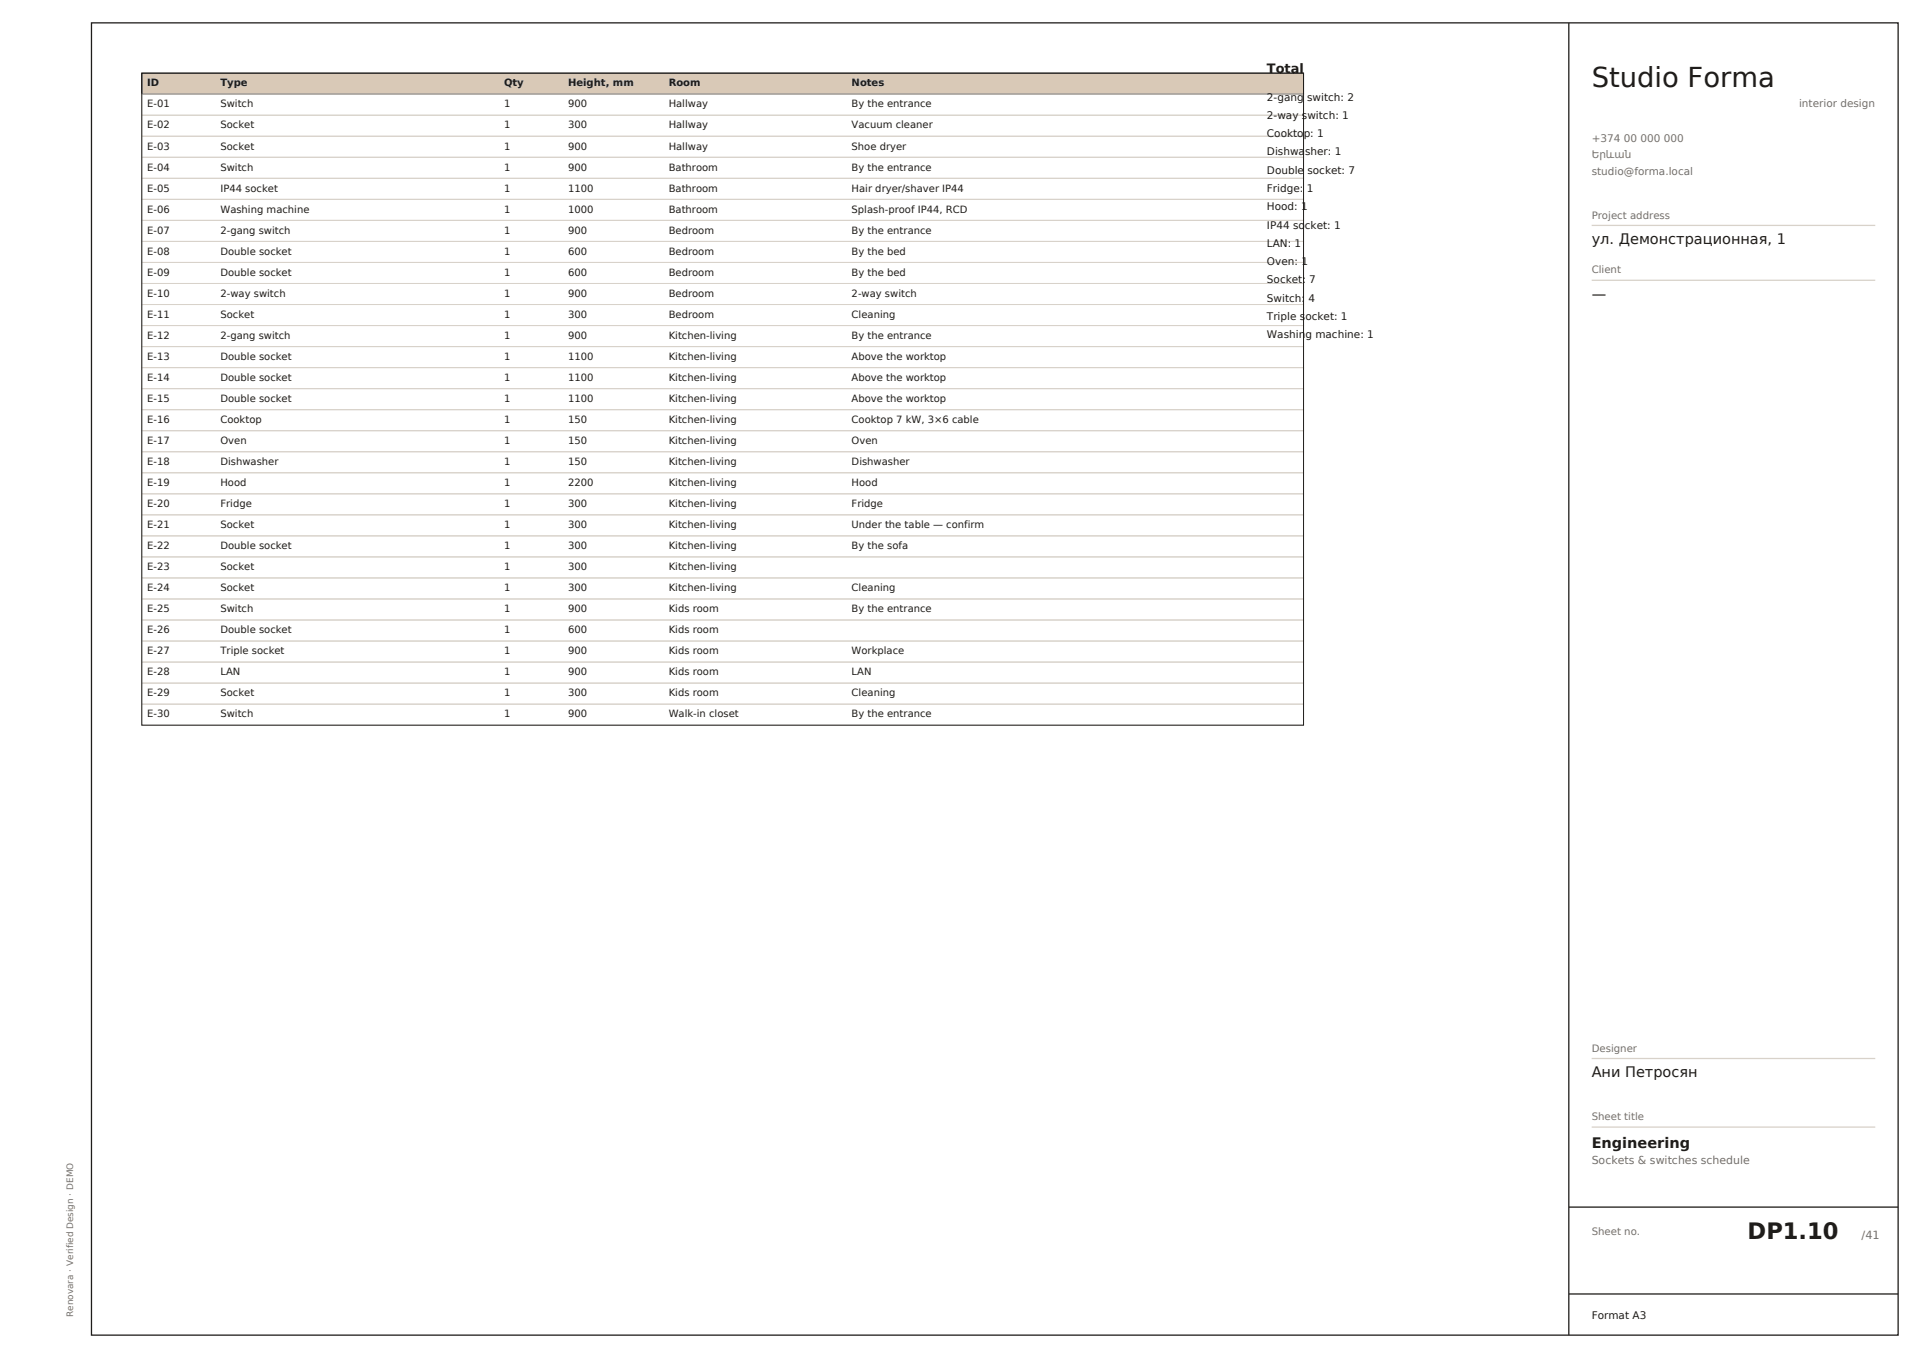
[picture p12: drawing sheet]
<svg xmlns="http://www.w3.org/2000/svg" width="420mm" height="297mm" viewBox="0 0 420 297" stroke-linecap="round" stroke-linejoin="round" font-family="sans-serif">
<defs><g id="words">
<text font-size="6" fill="#1f1d1b" x="348" y="19">Studio Forma</text>
<text font-size="4.9" fill="#1f1d1b" x="382.1" y="271">DP1.10</text>
<g font-size="3.2" fill="#1f1d1b">
<text x="348" y="53.3">ул. Демонстрационная, 1</text>
<text x="348" y="65.3">—</text>
<text x="348" y="235.5">Ани Петросян</text>
<text x="348" y="251">Engineering</text>
</g>
<text font-size="2.8" fill="#1f1d1b" x="277" y="16">Total</text>
<text font-size="2.5" fill="#7a7068" x="407" y="271">/41</text>
<text font-size="2.4" fill="#7a7068" x="348" y="254.6">Sockets &amp; switches schedule</text>
<g font-size="2.3" fill="#1f1d1b">
<text x="277" y="22">2-gang switch: 2</text>
<text x="277" y="26">2-way switch: 1</text>
<text x="277" y="30">Cooktop: 1</text>
<text x="277" y="34">Dishwasher: 1</text>
<text x="277" y="38">Double socket: 7</text>
<text x="277" y="42">Fridge: 1</text>
<text x="277" y="46">Hood: 1</text>
<text x="277" y="50">IP44 socket: 1</text>
<text x="277" y="54">LAN: 1</text>
<text x="277" y="58">Oven: 1</text>
<text x="277" y="62">Socket: 7</text>
<text x="277" y="66">Switch: 4</text>
<text x="277" y="70">Triple socket: 1</text>
<text x="277" y="74">Washing machine: 1</text>
<text x="348" y="288.5">Format A3</text>
</g>
<g font-size="2.3" fill="#7a7068">
<text x="393.3" y="23.5">interior design</text>
<text x="348" y="31">+374 00 000 000</text>
<text x="348" y="34.6">Երևան</text>
<text x="348" y="38.2">studio@forma.local</text>
</g>
<g font-size="2.2" fill="#1f1d1b">
<text x="32.2" y="18.9">ID</text>
<text x="32.2" y="23.5">E-01</text>
<text x="48.2" y="18.9">Type</text>
<text x="48.2" y="23.5">Switch</text>
<text x="110.2" y="18.9">Qty</text>
<text x="110.2" y="23.5">1</text>
<text x="124.2" y="18.9">Height, mm</text>
<text x="124.2" y="23.5">900</text>
<text x="146.2" y="18.9">Room</text>
<text x="146.2" y="23.5">Hallway</text>
<text x="186.2" y="18.9">Notes</text>
<text x="186.2" y="23.5">By the entrance</text>
<text x="32.2" y="28.1">E-02</text>
<text x="48.2" y="28.1">Socket</text>
<text x="110.2" y="28.1">1</text>
<text x="124.2" y="28.1">300</text>
<text x="146.2" y="28.1">Hallway</text>
<text x="186.2" y="28.1">Vacuum cleaner</text>
<text x="32.2" y="32.7">E-03</text>
<text x="48.2" y="32.7">Socket</text>
<text x="110.2" y="32.7">1</text>
<text x="124.2" y="32.7">900</text>
<text x="146.2" y="32.7">Hallway</text>
<text x="186.2" y="32.7">Shoe dryer</text>
<text x="32.2" y="37.3">E-04</text>
<text x="32.2" y="41.9">E-05</text>
<text x="48.2" y="37.3">Switch</text>
<text x="48.2" y="41.9">IP44 socket</text>
<text x="110.2" y="37.3">1</text>
<text x="110.2" y="41.9">1</text>
<text x="124.2" y="37.3">900</text>
<text x="124.2" y="41.9">1100</text>
<text x="146.2" y="37.3">Bathroom</text>
<text x="146.2" y="41.9">Bathroom</text>
<text x="186.2" y="37.3">By the entrance</text>
<text x="186.2" y="41.9">Hair dryer/shaver IP44</text>
<text x="32.2" y="46.5">E-06</text>
<text x="48.2" y="46.5">Washing machine</text>
<text x="110.2" y="46.5">1</text>
<text x="124.2" y="46.5">1000</text>
<text x="146.2" y="46.5">Bathroom</text>
<text x="186.2" y="46.5">Splash-proof IP44, RCD</text>
<text x="32.2" y="51.1">E-07</text>
<text x="48.2" y="51.1">2-gang switch</text>
<text x="110.2" y="51.1">1</text>
<text x="124.2" y="51.1">900</text>
<text x="146.2" y="51.1">Bedroom</text>
<text x="186.2" y="51.1">By the entrance</text>
<text x="32.2" y="55.7">E-08</text>
<text x="48.2" y="55.7">Double socket</text>
<text x="110.2" y="55.7">1</text>
<text x="124.2" y="55.7">600</text>
<text x="146.2" y="55.7">Bedroom</text>
<text x="186.2" y="55.7">By the bed</text>
<text x="32.2" y="60.3">E-09</text>
<text x="32.2" y="64.9">E-10</text>
<text x="48.2" y="60.3">Double socket</text>
<text x="48.2" y="64.9">2-way switch</text>
<text x="110.2" y="60.3">1</text>
<text x="110.2" y="64.9">1</text>
<text x="124.2" y="60.3">600</text>
<text x="124.2" y="64.9">900</text>
<text x="146.2" y="60.3">Bedroom</text>
<text x="146.2" y="64.9">Bedroom</text>
<text x="186.2" y="60.3">By the bed</text>
<text x="186.2" y="64.9">2-way switch</text>
<text x="32.2" y="69.5">E-11</text>
<text x="48.2" y="69.5">Socket</text>
<text x="110.2" y="69.5">1</text>
<text x="124.2" y="69.5">300</text>
<text x="146.2" y="69.5">Bedroom</text>
<text x="186.2" y="69.5">Cleaning</text>
<text x="32.2" y="74.1">E-12</text>
<text x="48.2" y="74.1">2-gang switch</text>
<text x="110.2" y="74.1">1</text>
<text x="124.2" y="74.1">900</text>
<text x="146.2" y="74.1">Kitchen-living</text>
<text x="186.2" y="74.1">By the entrance</text>
<text x="32.2" y="78.7">E-13</text>
<text x="32.2" y="83.3">E-14</text>
<text x="48.2" y="78.7">Double socket</text>
<text x="48.2" y="83.3">Double socket</text>
<text x="110.2" y="78.7">1</text>
<text x="110.2" y="83.3">1</text>
<text x="124.2" y="78.7">1100</text>
<text x="124.2" y="83.3">1100</text>
<text x="146.2" y="78.7">Kitchen-living</text>
<text x="146.2" y="83.3">Kitchen-living</text>
<text x="186.2" y="78.7">Above the worktop</text>
<text x="186.2" y="83.3">Above the worktop</text>
<text x="32.2" y="87.9">E-15</text>
<text x="48.2" y="87.9">Double socket</text>
<text x="110.2" y="87.9">1</text>
<text x="124.2" y="87.9">1100</text>
<text x="146.2" y="87.9">Kitchen-living</text>
<text x="186.2" y="87.9">Above the worktop</text>
<text x="32.2" y="92.5">E-16</text>
<text x="48.2" y="92.5">Cooktop</text>
<text x="110.2" y="92.5">1</text>
<text x="124.2" y="92.5">150</text>
<text x="146.2" y="92.5">Kitchen-living</text>
<text x="186.2" y="92.5">Cooktop 7 kW, 3×6 cable</text>
<text x="32.2" y="97.1">E-17</text>
<text x="32.2" y="101.7">E-18</text>
<text x="48.2" y="97.1">Oven</text>
<text x="48.2" y="101.7">Dishwasher</text>
<text x="110.2" y="97.1">1</text>
<text x="110.2" y="101.7">1</text>
<text x="124.2" y="97.1">150</text>
<text x="124.2" y="101.7">150</text>
<text x="146.2" y="97.1">Kitchen-living</text>
<text x="146.2" y="101.7">Kitchen-living</text>
<text x="186.2" y="97.1">Oven</text>
<text x="186.2" y="101.7">Dishwasher</text>
<text x="32.2" y="106.3">E-19</text>
<text x="48.2" y="106.3">Hood</text>
<text x="110.2" y="106.3">1</text>
<text x="124.2" y="106.3">2200</text>
<text x="146.2" y="106.3">Kitchen-living</text>
<text x="186.2" y="106.3">Hood</text>
<text x="32.2" y="110.9">E-20</text>
<text x="48.2" y="110.9">Fridge</text>
<text x="110.2" y="110.9">1</text>
<text x="124.2" y="110.9">300</text>
<text x="146.2" y="110.9">Kitchen-living</text>
<text x="186.2" y="110.9">Fridge</text>
<text x="32.2" y="115.5">E-21</text>
<text x="48.2" y="115.5">Socket</text>
<text x="110.2" y="115.5">1</text>
<text x="124.2" y="115.5">300</text>
<text x="146.2" y="115.5">Kitchen-living</text>
<text x="186.2" y="115.5">Under the table — confirm</text>
<text x="32.2" y="120.1">E-22</text>
<text x="32.2" y="124.7">E-23</text>
<text x="48.2" y="120.1">Double socket</text>
<text x="48.2" y="124.7">Socket</text>
<text x="110.2" y="120.1">1</text>
<text x="110.2" y="124.7">1</text>
<text x="124.2" y="120.1">300</text>
<text x="124.2" y="124.7">300</text>
<text x="146.2" y="120.1">Kitchen-living</text>
<text x="146.2" y="124.7">Kitchen-living</text>
<text x="186.2" y="120.1">By the sofa</text>
<text x="32.2" y="129.3">E-24</text>
<text x="48.2" y="129.3">Socket</text>
<text x="110.2" y="129.3">1</text>
<text x="124.2" y="129.3">300</text>
<text x="146.2" y="129.3">Kitchen-living</text>
<text x="186.2" y="129.3">Cleaning</text>
<text x="32.2" y="133.9">E-25</text>
<text x="48.2" y="133.9">Switch</text>
<text x="110.2" y="133.9">1</text>
<text x="124.2" y="133.9">900</text>
<text x="146.2" y="133.9">Kids room</text>
<text x="186.2" y="133.9">By the entrance</text>
<text x="32.2" y="138.5">E-26</text>
<text x="32.2" y="143.1">E-27</text>
<text x="48.2" y="138.5">Double socket</text>
<text x="48.2" y="143.1">Triple socket</text>
<text x="110.2" y="138.5">1</text>
<text x="110.2" y="143.1">1</text>
<text x="124.2" y="138.5">600</text>
<text x="124.2" y="143.1">900</text>
<text x="146.2" y="138.5">Kids room</text>
<text x="146.2" y="143.1">Kids room</text>
<text x="186.2" y="143.1">Workplace</text>
<text x="32.2" y="147.7">E-28</text>
<text x="48.2" y="147.7">LAN</text>
<text x="110.2" y="147.7">1</text>
<text x="124.2" y="147.7">900</text>
<text x="146.2" y="147.7">Kids room</text>
<text x="186.2" y="147.7">LAN</text>
<text x="32.2" y="152.3">E-29</text>
<text x="48.2" y="152.3">Socket</text>
<text x="110.2" y="152.3">1</text>
<text x="124.2" y="152.3">300</text>
<text x="146.2" y="152.3">Kids room</text>
<text x="186.2" y="152.3">Cleaning</text>
<text x="32.2" y="156.9">E-30</text>
<text x="48.2" y="156.9">Switch</text>
<text x="110.2" y="156.9">1</text>
<text x="124.2" y="156.9">900</text>
<text x="146.2" y="156.9">Walk-in closet</text>
<text x="186.2" y="156.9">By the entrance</text>
</g>
<g font-size="2.2" fill="#7a7068">
<text x="348" y="47.8">Project address</text>
<text x="348" y="59.8">Client</text>
<text x="348" y="230">Designer</text>
<text x="348" y="245">Sheet title</text>
<text x="348" y="270">Sheet no.</text>
</g>
<text font-size="1.9" fill="#7a7068" x="16" y="288" transform="rotate(-90 16 288)">Renovara · Verified Design · DEMO</text>
</g></defs>
<path d="M31 16h254v4.6h-254z" fill-rule="evenodd" fill="#d9c9b7" stroke="#1f1d1b" stroke-width=".22"/>
<g fill="none" stroke="#d8d2ca" stroke-width=".22">
<path d="M31 20.6h254v4.6h-254zM31 25.2h254v4.6h-254zM31 29.8h254v4.6h-254zM31 34.4h254v4.6h-254zM31 39h254v4.6h-254zM31 43.6h254v4.6h-254zM31 48.2h254v4.6h-254zM31 52.8h254v4.6h-254zM31 57.4h254v4.6h-254zM31 62h254v4.6h-254zM31 66.6h254v4.6h-254zM31 71.2h254v4.6h-254z"/>
<path d="M31 75.8h254v4.6h-254zM31 80.4h254v4.6h-254zM31 85h254v4.6h-254zM31 89.6h254v4.6h-254zM31 94.2h254v4.6h-254zM31 98.8h254v4.6h-254zM31 103.4h254v4.6h-254zM31 108h254v4.6h-254zM31 112.6h254v4.6h-254zM31 117.2h254v4.6h-254zM31 121.8h254v4.6h-254zM31 126.4h254v4.6h-254z"/>
<path d="M31 131h254v4.6h-254zM31 135.6h254v4.6h-254zM31 140.2h254v4.6h-254zM31 144.8h254v4.6h-254zM31 149.4h254v4.6h-254zM31 154h254v4.6h-254z"/>
</g>
<path d="M31 16h254v142.6h-254z" fill="none" stroke="#1f1d1b" stroke-width=".22"/>
<path d="M20 5h395v287h-395zM343 5v287M343 264h72M343 283h72" fill="none" stroke="#1f1d1b" stroke-width=".28"/>
<path d="M348 49.3h62M348 61.3h62M348 231.5h62M348 246.5h62" fill="none" stroke="#d8d2ca" stroke-width=".28"/>
<use href="#words"/>
</svg>
